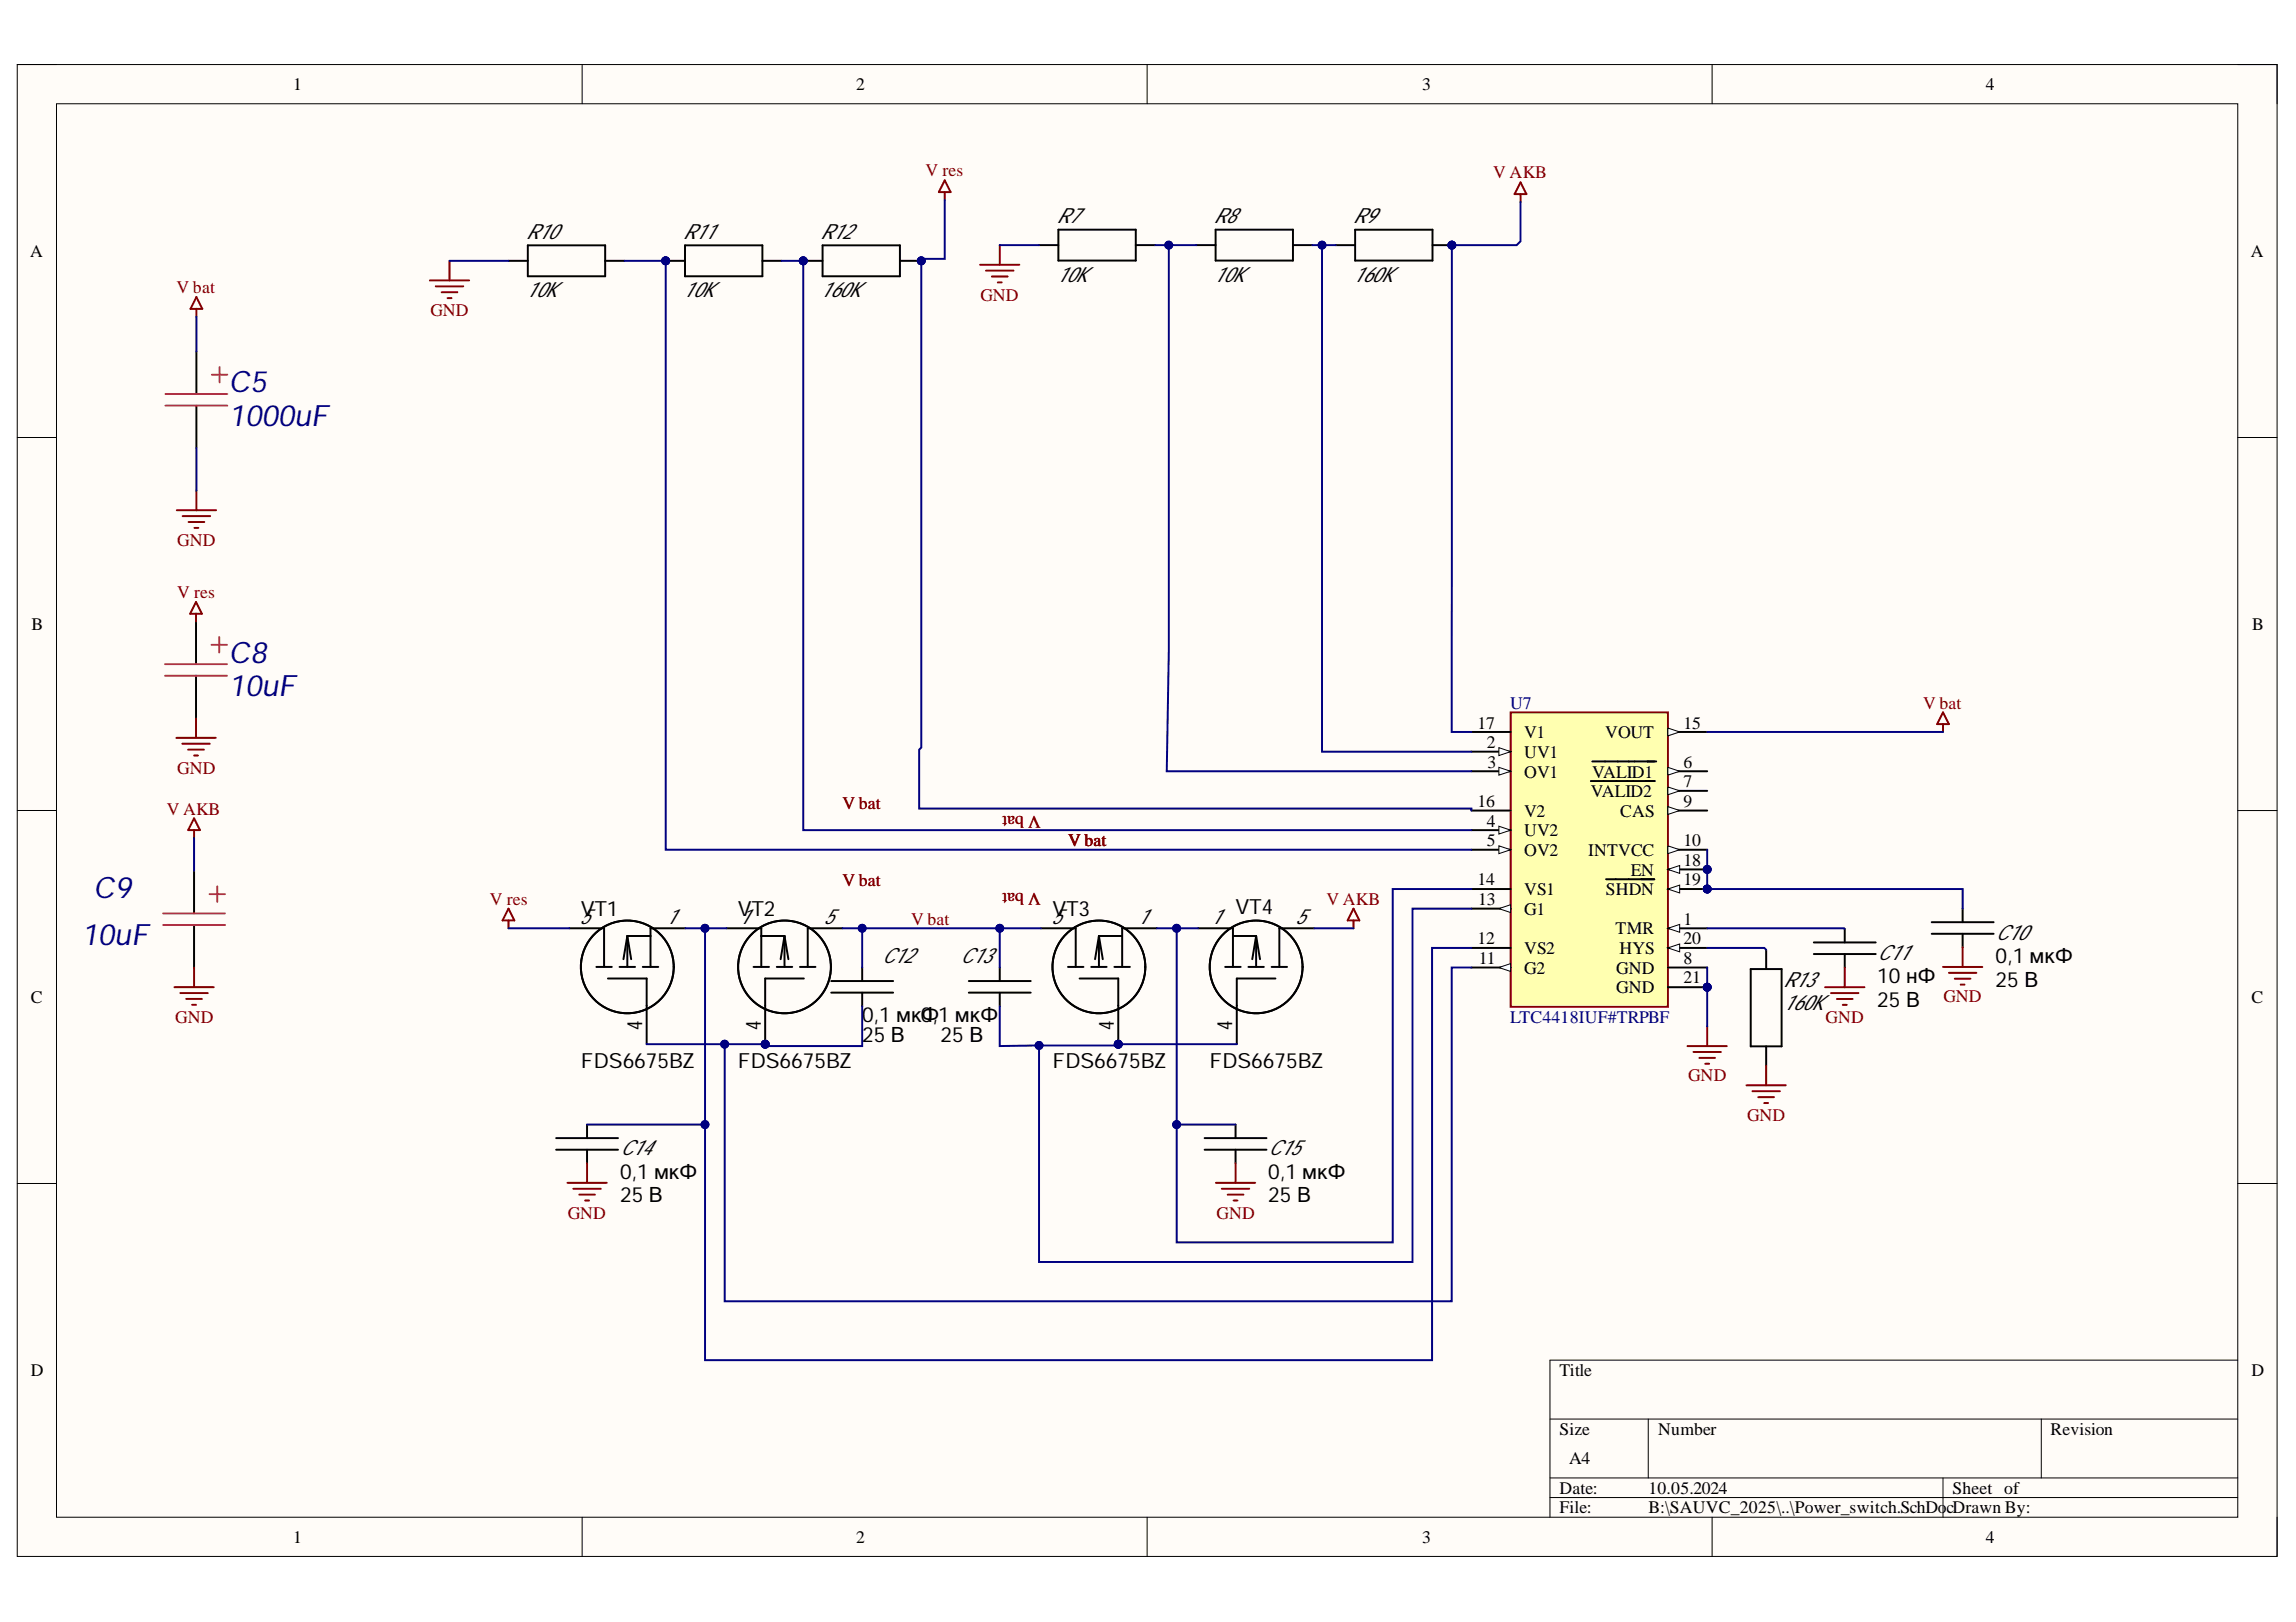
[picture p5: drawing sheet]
<svg xmlns="http://www.w3.org/2000/svg" width="297mm" height="210mm" viewBox="0 0 297 210" stroke-linecap="round" stroke-linejoin="round" font-family="sans-serif">
<defs><g id="words">
<g font-size="3.9" fill="#000080">
<text x="29.6" y="50.7">C5</text>
<text x="29.6" y="55.1">1000uF</text>
<text x="29.6" y="85.7">C8</text>
<text x="29.6" y="90.1">10uF</text>
<text x="12.1" y="116.3">C9</text>
<text x="10.6" y="122.4">10uF</text>
</g>
<g font-size="2.7">
<text x="136.7" y="28.9">R7</text>
<text x="157" y="28.9">R8</text>
<text x="175" y="28.9">R9</text>
<text x="68" y="30.9">R10</text>
<text x="88.3" y="30.9">R11</text>
<text x="106.1" y="30.9">R12</text>
<text x="68" y="38.5">10K</text>
<text x="88.3" y="38.5">10K</text>
<text x="106.1" y="38.5">160K</text>
<text x="136.7" y="36.4">10K</text>
<text x="157" y="36.4">10K</text>
<text x="175" y="36.4">160K</text>
<text x="75" y="119.6">5</text>
<text x="75.1" y="118.5">VT1</text>
<text x="86.1" y="119.6">1</text>
<text x="95.5" y="118.5">VT2</text>
<text x="95.6" y="119.6">1</text>
<text x="106.5" y="119.6">5</text>
<text x="136" y="119.6">5</text>
<text x="136.2" y="118.5">VT3</text>
<text x="147.2" y="119.6">1</text>
<text x="156.6" y="119.6">1</text>
<text x="159.9" y="118.3">VT4</text>
<text x="167.6" y="119.6">5</text>
<text x="114.1" y="124.6">C12</text>
<text x="124.2" y="124.6">C13</text>
<text x="242.9" y="124.2">C11</text>
<text x="258.2" y="124.6">0,1 мкФ</text>
<text x="258.2" y="121.6">C10</text>
<text x="230.7" y="127.7">R13</text>
<text x="230.7" y="130.7">160K</text>
<text x="242.9" y="130.3">25 В</text>
<text x="242.9" y="127.3">10 нФ</text>
<text x="258.2" y="127.7">25 В</text>
<text x="83.1" y="133.3" transform="rotate(-90 83.1 133.3)">4</text>
<text x="98.4" y="133.3" transform="rotate(-90 98.4 133.3)">4</text>
<text x="111.5" y="134.8">25 В</text>
<text x="111.5" y="132.2">0,1 мкФ</text>
<text x="119.1" y="132.2">0,1 мкФ</text>
<text x="121.7" y="134.8">25 В</text>
<text x="144.1" y="133.3" transform="rotate(-90 144.1 133.3)">4</text>
<text x="159.4" y="133.3" transform="rotate(-90 159.4 133.3)">4</text>
<text x="75.1" y="138.2">FDS6675BZ</text>
<text x="95.5" y="138.2">FDS6675BZ</text>
<text x="136.2" y="138.2">FDS6675BZ</text>
<text x="156.5" y="138.2">FDS6675BZ</text>
<text x="80.2" y="149.5">C14</text>
<text x="164.1" y="149.5">C15</text>
<text x="80.2" y="155.6">25 В</text>
<text x="80.2" y="152.5">0,1 мкФ</text>
<text x="164.1" y="155.6">25 В</text>
<text x="164.1" y="152.5">0,1 мкФ</text>
</g>
<g font-size="2.3">
<text x="37.9" y="11.7">1</text>
<text x="110.8" y="11.7">2</text>
<text x="184" y="11.7">3</text>
<text x="256.9" y="11.7">4</text>
<text x="3.9" y="33.3">A</text>
<text x="291.2" y="33.3">A</text>
<text x="4.1" y="81.5">B</text>
<text x="291.4" y="81.5">B</text>
<text x="191.2" y="94.3">17</text>
<text x="197.2" y="95.5">V1</text>
<text x="207.7" y="95.5">VOUT</text>
<text x="217.8" y="94.3">15</text>
<text x="192.3" y="96.8">2</text>
<text x="192.4" y="99.4">3</text>
<text x="197.2" y="98.1">UV1</text>
<text x="197.2" y="100.6">OV1</text>
<text x="206" y="100.6">VALID1</text>
<text x="217.8" y="99.4">6</text>
<text x="217.8" y="101.9">7</text>
<text x="191.2" y="104.4">16</text>
<text x="192.3" y="107">4</text>
<text x="197.2" y="105.7">V2</text>
<text x="205.8" y="103.2">VALID2</text>
<text x="209.6" y="105.7">CAS</text>
<text x="217.8" y="104.4">9</text>
<text x="192.3" y="109.5">5</text>
<text x="197.2" y="108.2">UV2</text>
<text x="197.2" y="110.8">OV2</text>
<text x="205.5" y="110.8">INTVCC</text>
<text x="211" y="113.3">EN</text>
<text x="217.8" y="109.5">10</text>
<text x="217.8" y="112">18</text>
<text x="191.2" y="114.6">14</text>
<text x="191.2" y="117.1">13</text>
<text x="197.2" y="115.8">VS1</text>
<text x="197.2" y="118.4">G1</text>
<text x="207.7" y="115.8">SHDN</text>
<text x="217.8" y="114.6">19</text>
<text x="217.8" y="119.6">1</text>
<text x="191.2" y="122.2">12</text>
<text x="191.3" y="124.7">11</text>
<text x="197.2" y="123.5">VS2</text>
<text x="197.2" y="126">G2</text>
<text x="209" y="120.9">TMR</text>
<text x="209.1" y="126">GND</text>
<text x="209.5" y="123.5">HYS</text>
<text x="217.8" y="122.2">20</text>
<text x="217.8" y="124.7">8</text>
<text x="4" y="129.8">C</text>
<text x="209.1" y="128.5">GND</text>
<text x="217.8" y="127.3">21</text>
<text x="291.3" y="129.8">C</text>
<text x="4" y="178.1">D</text>
<text x="201.7" y="178.1">Title</text>
<text x="291.3" y="178.1">D</text>
<text x="201.7" y="185.7">Size</text>
<text x="214.5" y="185.7">Number</text>
<text x="265.3" y="185.7">Revision</text>
<text x="203" y="189.5">A4</text>
<text x="201.7" y="193.3">Date:</text>
<text x="201.7" y="195.8">File:</text>
<text x="213.2" y="193.3">10.05.2024</text>
<text x="213.2" y="195.8">B:\SAUVC_2025\..\Power_switch.SchDo</text>
<text x="251.8" y="195.8">cDrawn By:</text>
<text x="252.6" y="193.3">Sheet of</text>
<text x="37.9" y="199.6">1</text>
<text x="110.8" y="199.6">2</text>
<text x="184" y="199.6">3</text>
<text x="256.9" y="199.6">4</text>
</g>
<g font-size="2.3" fill="#800000">
<text x="119.7" y="22.8">V res</text>
<text x="193.2" y="23.1">V AKB</text>
<text x="22.8" y="38">V bat</text>
<text x="55.7" y="40.9">GND</text>
<text x="126.8" y="38.9">GND</text>
<text x="22.9" y="70.6">GND</text>
<text x="22.9" y="77.5">V res</text>
<text x="248.8" y="91.7">V bat</text>
<text x="22.9" y="100.1">GND</text>
<text x="21.6" y="105.4">V AKB</text>
<text x="109" y="104.7">V bat</text>
<text x="134.6" y="105.6" transform="rotate(-180 134.6 105.6)">V bat</text>
<text x="138.2" y="109.5">V bat</text>
<text x="63.4" y="117.1">V res</text>
<text x="109" y="114.7">V bat</text>
<text x="117.9" y="119.6">V bat</text>
<text x="134.6" y="115.6" transform="rotate(-180 134.6 115.6)">V bat</text>
<text x="171.6" y="117.1">V AKB</text>
<text x="251.4" y="129.7">GND</text>
<text x="22.7" y="132.3">GND</text>
<text x="236.2" y="132.3">GND</text>
<text x="218.4" y="139.9">GND</text>
<text x="226" y="145">GND</text>
<text x="73.5" y="157.7">GND</text>
<text x="157.4" y="157.7">GND</text>
</g>
<g font-size="2.3" fill="#000080">
<text x="195.4" y="91.7">U7</text>
<text x="195.4" y="132.3">LTC4418IUF#TRPBF</text>
</g>
</g></defs>
<path d="M2.2 8.4h292.4v193h-292.4z" fill-rule="evenodd" fill="#fffcf8"/>
<path d="M2.2 8.4h292.4v193h-292.4z" fill="none" stroke="#000" stroke-width=".13"/>
<path d="M7.3 13.4h282.2v182.9h-282.2z" fill-rule="evenodd" fill="#fffcf8"/>
<g fill="none" stroke="#000" stroke-width=".13">
<path d="M2.2 8.3h5.1M7.3 13.4h282.2v182.9h-282.2zM75.3 8.3v5.1M148.4 8.3v5.1M221.5 8.4v5M289.5 8.4h5.1v5M2.2 56.6h5.1M289.5 56.6h5.1M2.2 104.9h5.1M289.5 104.9h5.1M2.2 153.2h5.1M289.5 153.2h5.1"/>
<path d="M289.5 176h-89v20.3M75.3 196.3v5.1M148.4 196.3v5.1M200.5 183.6h89M200.5 191.3h89M200.5 193.8h89M213.2 183.6v7.7M221.5 196.3v5.1M251.4 191.3v5M264.1 183.6v7.7M294.6 196.3v5.1"/>
</g>
<circle cx="99" cy="135.1" r=".51" fill="#000080"/>
<circle cx="99" cy="135.1" r=".51" fill="none" stroke="#000080" stroke-width=".13"/>
<g fill="none" stroke="#000" stroke-width=".25">
<path d="M97.5 125.1h2M98.5 120.1v5M98.5 121.1h3M100.5 125.1h2M101.5 121.1v4M101.5 121.1l.5 3M101.5 121.1l-.5 3M103.5 125.1h2M104 126.6h-5v8.5M104.5 120.1v5"/>
<circle cx="101.5" cy="125.1" r="6"/>
</g>
<circle cx="99" cy="135.1" r=".51" fill="#000080"/>
<circle cx="99" cy="135.1" r=".51" fill="none" stroke="#000080" stroke-width=".13"/>
<g fill="none" stroke="#000" stroke-width=".25">
<path d="M73.6 120.1h4.6v5M77.2 125.1h2M78.7 126.6h5v8.5M80.2 125.1h2M81.2 121.1h3M81.2 121.1v4M81.2 121.1l-.5 3M81.2 121.1l.5 3M83.2 125.1h2M88.7 120.1h-4.5v5M94 120.1h4.5M104.5 120.1h4.5"/>
<path d="M155 120.1h4.5v5M158.5 125.1h2M159.5 121.1h3M161.5 125.1h2M162.5 121.1v4M162.5 121.1l.5 3M162.5 121.1l-.5 3M164.5 125.1h2M165 126.6h-5v8.5M170 120.1h-4.5v5"/>
<circle cx="81.2" cy="125.1" r="6"/>
<circle cx="162.5" cy="125.1" r="6"/>
</g>
<circle cx="144.7" cy="135.1" r=".51" fill="#000080"/>
<circle cx="144.7" cy="135.1" r=".51" fill="none" stroke="#000080" stroke-width=".13"/>
<g fill="none" stroke="#000" stroke-width=".25">
<path d="M138.2 125.1h2M139.2 120.1v5M139.7 126.6h5v8.5M141.2 125.1h2M142.2 121.1h3M142.2 121.1v4M142.2 121.1l-.5 3M142.2 121.1l.5 3M144.2 125.1h2M145.2 120.1v5"/>
<circle cx="142.2" cy="125.1" r="6"/>
</g>
<circle cx="144.7" cy="135.1" r=".51" fill="#000080"/>
<circle cx="144.7" cy="135.1" r=".51" fill="none" stroke="#000080" stroke-width=".13"/>
<path d="M134.7 120.1h4.5M145.2 120.1h4.5" fill="none" stroke="#000" stroke-width=".25"/>
<circle cx="220.9" cy="112.5" r=".51" fill="#000080"/>
<circle cx="220.9" cy="112.5" r=".51" fill="none" stroke="#000080" stroke-width=".13"/>
<circle cx="220.9" cy="115" r=".51" fill="#000080"/>
<circle cx="220.9" cy="115" r=".51" fill="none" stroke="#000080" stroke-width=".13"/>
<circle cx="220.9" cy="127.8" r=".51" fill="#000080"/>
<circle cx="220.9" cy="127.8" r=".51" fill="none" stroke="#000080" stroke-width=".13"/>
<path d="M195.4 92.2h20.4v38.1h-20.4z" fill-rule="evenodd" fill="#ffffb0"/>
<path d="M195.4 92.2h20.4v38.1h-20.4z" fill="none" stroke="#800000" stroke-width=".25"/>
<path d="M190.4 94.7h5M190.4 97.3h5" fill="none" stroke="#000" stroke-width=".25"/>
<path d="M193.9 96.8l1.5 .5-1.5 .5z" fill="#f8fcff"/>
<path d="M193.9 96.8l1.5 .5-1.5 .5z" fill="none" stroke="#000" stroke-width=".13"/>
<path d="M190.4 99.8h5" fill="none" stroke="#000" stroke-width=".25"/>
<path d="M193.9 99.3l1.5 .5-1.5 .5z" fill="#f8fcff"/>
<path d="M193.9 99.3l1.5 .5-1.5 .5z" fill="none" stroke="#000" stroke-width=".13"/>
<path d="M190.4 104.9h5M190.4 107.4h5" fill="none" stroke="#000" stroke-width=".25"/>
<path d="M193.9 106.9l1.5 .5-1.5 .5z" fill="#f8fcff"/>
<path d="M193.9 106.9l1.5 .5-1.5 .5z" fill="none" stroke="#000" stroke-width=".13"/>
<path d="M190.4 110h5" fill="none" stroke="#000" stroke-width=".25"/>
<path d="M193.9 109.5l1.5 .5-1.5 .5z" fill="#f8fcff"/>
<path d="M193.9 109.5l1.5 .5-1.5 .5z" fill="none" stroke="#000" stroke-width=".13"/>
<path d="M190.4 115h5M190.4 117.6h5" fill="none" stroke="#000" stroke-width=".25"/>
<path d="M193.9 117.6l1.5-.5v1z" fill="#f8fcff"/>
<path d="M193.9 117.6l1.5-.5v1z" fill="none" stroke="#000" stroke-width=".13"/>
<path d="M190.4 122.7h5M190.4 125.2h5" fill="none" stroke="#000" stroke-width=".25"/>
<path d="M193.9 125.2l1.5-.5v1z" fill="#f8fcff"/>
<path d="M193.9 125.2l1.5-.5v1z" fill="none" stroke="#000" stroke-width=".13"/>
<path d="M215.8 94.7h5.1" fill="none" stroke="#000" stroke-width=".25"/>
<path d="M215.8 94.2l1.5 .5-1.5 .5z" fill="#f8fcff"/>
<path d="M215.8 94.2l1.5 .5-1.5 .5z" fill="none" stroke="#000" stroke-width=".13"/>
<path d="M215.8 99.8h5.1" fill="none" stroke="#000" stroke-width=".25"/>
<path d="M215.8 99.3l1.5 .5-1.5 .5z" fill="#f8fcff"/>
<path d="M215.8 99.3l1.5 .5-1.5 .5z" fill="none" stroke="#000" stroke-width=".13"/>
<path d="M206 98.5h8.3M215.8 102.3h5.1" fill="none" stroke="#000" stroke-width=".25"/>
<path d="M215.8 101.8l1.5 .5-1.5 .6z" fill="#f8fcff"/>
<path d="M215.8 101.8l1.5 .5-1.5 .6z" fill="none" stroke="#000" stroke-width=".13"/>
<path d="M205.8 101.1h8.3M215.8 104.9h5.1" fill="none" stroke="#000" stroke-width=".25"/>
<path d="M215.8 104.4l1.5 .5-1.5 .5z" fill="#f8fcff"/>
<path d="M215.8 104.4l1.5 .5-1.5 .5z" fill="none" stroke="#000" stroke-width=".13"/>
<path d="M215.8 110h5.1" fill="none" stroke="#000" stroke-width=".25"/>
<path d="M215.8 109.5l1.5 .5-1.5 .5z" fill="#f8fcff"/>
<path d="M215.8 109.5l1.5 .5-1.5 .5z" fill="none" stroke="#000" stroke-width=".13"/>
<path d="M215.8 112.5h5.1" fill="none" stroke="#000" stroke-width=".25"/>
<path d="M215.8 112.5l1.5-.5v1z" fill="#f8fcff"/>
<path d="M215.8 112.5l1.5-.5v1z" fill="none" stroke="#000" stroke-width=".13"/>
<circle cx="220.9" cy="112.5" r=".51" fill="#000080"/>
<circle cx="220.9" cy="112.5" r=".51" fill="none" stroke="#000080" stroke-width=".13"/>
<path d="M215.8 115h5.1" fill="none" stroke="#000" stroke-width=".25"/>
<path d="M215.8 115l1.5-.5v1.1z" fill="#f8fcff"/>
<path d="M215.8 115l1.5-.5v1.1z" fill="none" stroke="#000" stroke-width=".13"/>
<path d="M207.8 113.8h6.2" fill="none" stroke="#000" stroke-width=".25"/>
<circle cx="220.9" cy="115" r=".51" fill="#000080"/>
<circle cx="220.9" cy="115" r=".51" fill="none" stroke="#000080" stroke-width=".13"/>
<path d="M215.8 120.1h5.1" fill="none" stroke="#000" stroke-width=".25"/>
<path d="M215.8 120.1l1.5-.5v1z" fill="#f8fcff"/>
<path d="M215.8 120.1l1.5-.5v1z" fill="none" stroke="#000" stroke-width=".13"/>
<path d="M215.8 122.7h5.1" fill="none" stroke="#000" stroke-width=".25"/>
<path d="M215.8 122.7l1.5-.5v1z" fill="#f8fcff"/>
<path d="M215.8 122.7l1.5-.5v1z" fill="none" stroke="#000" stroke-width=".13"/>
<path d="M215.8 125.2h5.1M215.8 127.8h5.1" fill="none" stroke="#000" stroke-width=".25"/>
<circle cx="220.9" cy="127.8" r=".51" fill="#000080"/>
<circle cx="220.9" cy="127.8" r=".51" fill="none" stroke="#000080" stroke-width=".13"/>
<g fill="none" stroke="#800000" stroke-width=".25">
<path d="M25.4 40v1M25.4 38.4l.8 1.6h-1.6zM22.9 66h5.1M23.6 66.8h3.6M24.4 67.6h2M25.2 68.3h.5M25.4 77.9l.7 1.5h-1.5zM25.4 79.4v1M25.4 63.5v2.5M22.8 95.5h5.1M23.6 96.2h3.5M24.3 97h2.1"/>
<path d="M25.1 97.8h.5M25.4 92.9v2.6M25.1 105.9l.8 1.5h-1.6zM25.1 107.4v1M65.8 117.6l.7 1.5h-1.5zM65.8 119.1v1M175.1 117.6l.8 1.5h-1.6zM175.1 119.1v1M22.6 127.7h5.1M23.3 128.5h3.6M24.1 129.3h2M24.9 130h.5"/>
<path d="M25.1 125.2v2.5M218.3 135.4h5.1M219.1 136.1h3.5M219.8 136.9h2.1M220.6 137.7h.5M220.9 132.8v2.6M228.5 137.9v2.5M236.1 127.8h5.1M236.9 128.5h3.5M237.6 129.3h2.1M238.4 130h.5M238.7 125.2v2.6"/>
<path d="M251.4 125.1h5.1M252.1 125.9h3.6M252.9 126.7h2M253.7 127.4h.5M253.9 122.6v2.5M73.4 153.1h5.1M74.2 153.8h3.5M74.9 154.6h2.1M75.7 155.4h.5M75.9 150.5v2.6M157.3 153.1h5.1M158.1 153.8h3.5"/>
<path d="M158.8 154.6h2.1M159.6 155.4h.5M159.8 150.5v2.6M225.9 140.4h5.1M226.7 141.2h3.6M227.5 142h2M228.2 142.7h.5"/>
</g>
<g fill="none" stroke="#000" stroke-width=".25">
<path d="M134.4 31.7h2.5M136.9 29.7h10v4h-10zM146.9 31.7h2.5M154.8 31.7h2.5M157.3 29.7h10v4h-10zM167.3 31.7h2.5M25.4 45.5v5.5M25.4 52.5v5.5M25.4 80.4v5.5M25.4 87.4v5.5M25.1 112.7v5.5M25.1 119.7v5.5"/>
<path d="M249.9 119.3h8M253.9 117.6v1.7M107.5 128.5h8M107.5 127h8M111.5 125.2v1.8M111.5 128.5v1.7M125.3 128.5h8M125.3 127h8M129.3 125.2v1.8M129.3 128.5v1.7M226.5 125.4h4v10h-4zM228.5 122.9v2.5"/>
<path d="M228.5 135.4v2.5M234.7 123.5h8M234.7 122h8M238.7 120.2v1.8M238.7 123.5v1.7M249.9 120.8h8M253.9 120.8v1.8M72 148.8h8M72 147.3h8M75.9 145.5v1.8M75.9 148.8v1.7M155.8 148.8h8.1"/>
<path d="M155.8 147.3h8.1M159.8 145.5v1.8M159.8 148.8v1.7"/>
</g>
<path d="M21.4 51h8M21.4 52.5h8M27.4 48.5h2M28.4 47.5v2M21.4 85.9h8M21.4 87.4h8M27.4 83.4h2M28.4 82.4v2M21.1 118.2h8M21.1 119.7h8M27.1 115.7h2M28.1 114.7v2" fill="none" stroke="#da2467" stroke-width=".25"/>
<circle cx="187.8" cy="31.7" r=".51" fill="#000080"/>
<circle cx="187.8" cy="31.7" r=".51" fill="none" stroke="#000080" stroke-width=".13"/>
<path d="M175.3 29.7h10v4h-10zM185.3 31.7h2.5" fill="none" stroke="#000" stroke-width=".25"/>
<circle cx="187.8" cy="31.7" r=".51" fill="#000080"/>
<circle cx="187.8" cy="31.7" r=".51" fill="none" stroke="#000080" stroke-width=".13"/>
<path d="M65.8 33.8h2.5M68.3 31.8h10v4h-10zM78.3 33.8h2.5M172.8 31.7h2.5" fill="none" stroke="#000" stroke-width=".25"/>
<path d="M126.8 34.3h5.1M127.6 35h3.5M128.3 35.8h2.1M129.1 36.5h.5M129.3 31.7v2.6" fill="none" stroke="#800000" stroke-width=".25"/>
<circle cx="86.1" cy="33.8" r=".51" fill="#000080"/>
<circle cx="86.1" cy="33.8" r=".51" fill="none" stroke="#000080" stroke-width=".13"/>
<path d="M86.1 33.8h2.5M88.6 31.8h10v4h-10zM98.6 33.8h2.5" fill="none" stroke="#000" stroke-width=".25"/>
<circle cx="86.1" cy="33.8" r=".51" fill="#000080"/>
<circle cx="86.1" cy="33.8" r=".51" fill="none" stroke="#000080" stroke-width=".13"/>
<circle cx="103.9" cy="33.8" r=".51" fill="#000080"/>
<circle cx="103.9" cy="33.8" r=".51" fill="none" stroke="#000080" stroke-width=".13"/>
<path d="M103.9 33.8h2.5M106.4 31.8h10v4h-10zM116.4 33.8h2.5" fill="none" stroke="#000" stroke-width=".25"/>
<circle cx="103.9" cy="33.8" r=".51" fill="#000080"/>
<circle cx="103.9" cy="33.8" r=".51" fill="none" stroke="#000080" stroke-width=".13"/>
<path d="M55.6 36.3h5.1M56.4 37.1h3.5M57.1 37.8h2.1M57.9 38.6h.5M58.2 33.8v2.5M122.2 23.3l.8 1.6h-1.5zM122.2 24.9v1M196.7 23.6l.8 1.5h-1.6zM196.7 25.1v1M251.4 92.2l.7 1.5h-1.5zM251.4 93.7v1" fill="none" stroke="#800000" stroke-width=".25"/>
<path d="M25.4 41v4.5M25.4 58v5.5M25.1 108.4v4.3M220.9 110v5" fill="none" stroke="#000080" stroke-width=".25"/>
<circle cx="220.9" cy="112.5" r=".51" fill="#000080"/>
<circle cx="220.9" cy="112.5" r=".51" fill="none" stroke="#000080" stroke-width=".13"/>
<circle cx="220.9" cy="115" r=".51" fill="#000080"/>
<circle cx="220.9" cy="115" r=".51" fill="none" stroke="#000080" stroke-width=".13"/>
<path d="M220.9 115h33v2.6" fill="none" stroke="#000080" stroke-width=".25"/>
<circle cx="220.9" cy="115" r=".51" fill="#000080"/>
<circle cx="220.9" cy="115" r=".51" fill="none" stroke="#000080" stroke-width=".13"/>
<path d="M220.9 120.1h17.7l.1 .1M220.9 122.7h7.3l.3 .2M220.9 125.2v2.6" fill="none" stroke="#000080" stroke-width=".25"/>
<circle cx="220.9" cy="127.8" r=".51" fill="#000080"/>
<circle cx="220.9" cy="127.8" r=".51" fill="none" stroke="#000080" stroke-width=".13"/>
<path d="M220.9 127.8v5" fill="none" stroke="#000080" stroke-width=".25"/>
<circle cx="220.9" cy="127.8" r=".51" fill="#000080"/>
<circle cx="220.9" cy="127.8" r=".51" fill="none" stroke="#000080" stroke-width=".13"/>
<path d="M83.7 135.1h15.3" fill="none" stroke="#000080" stroke-width=".25"/>
<circle cx="93.7" cy="135.1" r=".51" fill="#000080"/>
<circle cx="93.7" cy="135.1" r=".51" fill="none" stroke="#000080" stroke-width=".13"/>
<circle cx="99" cy="135.1" r=".51" fill="#000080"/>
<circle cx="99" cy="135.1" r=".51" fill="none" stroke="#000080" stroke-width=".13"/>
<path d="M111.5 130.2v5.2h-12.5v-.3" fill="none" stroke="#000080" stroke-width=".25"/>
<circle cx="99" cy="135.1" r=".51" fill="#000080"/>
<circle cx="99" cy="135.1" r=".51" fill="none" stroke="#000080" stroke-width=".13"/>
<path d="M144.7 135.1h15.3" fill="none" stroke="#000080" stroke-width=".25"/>
<circle cx="144.7" cy="135.1" r=".51" fill="#000080"/>
<circle cx="144.7" cy="135.1" r=".51" fill="none" stroke="#000080" stroke-width=".13"/>
<path d="M75.9 145.5h15.3" fill="none" stroke="#000080" stroke-width=".25"/>
<circle cx="91.2" cy="145.5" r=".51" fill="#000080"/>
<circle cx="91.2" cy="145.5" r=".51" fill="none" stroke="#000080" stroke-width=".13"/>
<path d="M152.2 145.5h7.6" fill="none" stroke="#000080" stroke-width=".25"/>
<circle cx="152.2" cy="145.5" r=".51" fill="#000080"/>
<circle cx="152.2" cy="145.5" r=".51" fill="none" stroke="#000080" stroke-width=".13"/>
<path d="M88.7 120.1h5.3" fill="none" stroke="#000080" stroke-width=".25"/>
<circle cx="91.2" cy="120.1" r=".51" fill="#000080"/>
<circle cx="91.2" cy="120.1" r=".51" fill="none" stroke="#000080" stroke-width=".13"/>
<path d="M91.2 120.1v55.9h94.1v-53.3h5.1" fill="none" stroke="#000080" stroke-width=".25"/>
<circle cx="91.2" cy="120.1" r=".51" fill="#000080"/>
<circle cx="91.2" cy="120.1" r=".51" fill="none" stroke="#000080" stroke-width=".13"/>
<circle cx="91.2" cy="145.5" r=".51" fill="#000080"/>
<circle cx="91.2" cy="145.5" r=".51" fill="none" stroke="#000080" stroke-width=".13"/>
<path d="M129.3 120.1v5.1" fill="none" stroke="#000080" stroke-width=".25"/>
<circle cx="129.3" cy="120.1" r=".51" fill="#000080"/>
<circle cx="129.3" cy="120.1" r=".51" fill="none" stroke="#000080" stroke-width=".13"/>
<path d="M111.5 120.1v5.1" fill="none" stroke="#000080" stroke-width=".25"/>
<circle cx="111.5" cy="120.1" r=".51" fill="#000080"/>
<circle cx="111.5" cy="120.1" r=".51" fill="none" stroke="#000080" stroke-width=".13"/>
<path d="M190.4 125.2h-2.6v43.2h-94v-33.3" fill="none" stroke="#000080" stroke-width=".25"/>
<circle cx="93.7" cy="135.1" r=".51" fill="#000080"/>
<circle cx="93.7" cy="135.1" r=".51" fill="none" stroke="#000080" stroke-width=".13"/>
<path d="M190.4 117.6h-7.7v45.7h-48.3v-28" fill="none" stroke="#000080" stroke-width=".25"/>
<circle cx="134.4" cy="135.3" r=".51" fill="#000080"/>
<circle cx="134.4" cy="135.3" r=".51" fill="none" stroke="#000080" stroke-width=".13"/>
<path d="M65.8 120.1h7.8M129.3 130.2v5.2l15.2-.1 .2-.2M170 120.1h5.1" fill="none" stroke="#000080" stroke-width=".25"/>
<circle cx="134.4" cy="135.3" r=".51" fill="#000080"/>
<circle cx="134.4" cy="135.3" r=".51" fill="none" stroke="#000080" stroke-width=".13"/>
<circle cx="144.7" cy="135.1" r=".51" fill="#000080"/>
<circle cx="144.7" cy="135.1" r=".51" fill="none" stroke="#000080" stroke-width=".13"/>
<path d="M149.7 120.1h5.3" fill="none" stroke="#000080" stroke-width=".25"/>
<circle cx="152.2" cy="120.1" r=".51" fill="#000080"/>
<circle cx="152.2" cy="120.1" r=".51" fill="none" stroke="#000080" stroke-width=".13"/>
<path d="M190.4 115h-10.2v45.8h-28v-40.7" fill="none" stroke="#000080" stroke-width=".25"/>
<circle cx="152.2" cy="120.1" r=".51" fill="#000080"/>
<circle cx="152.2" cy="120.1" r=".51" fill="none" stroke="#000080" stroke-width=".13"/>
<circle cx="152.2" cy="145.5" r=".51" fill="#000080"/>
<circle cx="152.2" cy="145.5" r=".51" fill="none" stroke="#000080" stroke-width=".13"/>
<path d="M80.8 33.8h5.3" fill="none" stroke="#000080" stroke-width=".25"/>
<circle cx="86.1" cy="33.8" r=".51" fill="#000080"/>
<circle cx="86.1" cy="33.8" r=".51" fill="none" stroke="#000080" stroke-width=".13"/>
<path d="M101.1 33.8h2.8" fill="none" stroke="#000080" stroke-width=".25"/>
<circle cx="103.9" cy="33.8" r=".51" fill="#000080"/>
<circle cx="103.9" cy="33.8" r=".51" fill="none" stroke="#000080" stroke-width=".13"/>
<path d="M58.2 33.8h7.6M86.1 33.8v76.2h104.3" fill="none" stroke="#000080" stroke-width=".25"/>
<circle cx="86.1" cy="33.8" r=".51" fill="#000080"/>
<circle cx="86.1" cy="33.8" r=".51" fill="none" stroke="#000080" stroke-width=".13"/>
<path d="M103.9 33.8v73.6h86.5" fill="none" stroke="#000080" stroke-width=".25"/>
<circle cx="103.9" cy="33.8" r=".51" fill="#000080"/>
<circle cx="103.9" cy="33.8" r=".51" fill="none" stroke="#000080" stroke-width=".13"/>
<path d="M119.2 33.8v62.9l-.3 .3v7.6h71.5v.3" fill="none" stroke="#000080" stroke-width=".25"/>
<circle cx="119.2" cy="33.8" r=".51" fill="#000080"/>
<circle cx="119.2" cy="33.8" r=".51" fill="none" stroke="#000080" stroke-width=".13"/>
<path d="M118.9 33.8h.3" fill="none" stroke="#000080" stroke-width=".25"/>
<circle cx="119.2" cy="33.8" r=".51" fill="#000080"/>
<circle cx="119.2" cy="33.8" r=".51" fill="none" stroke="#000080" stroke-width=".13"/>
<path d="M122.2 25.9v7.6h-3v.3" fill="none" stroke="#000080" stroke-width=".25"/>
<circle cx="119.2" cy="33.8" r=".51" fill="#000080"/>
<circle cx="119.2" cy="33.8" r=".51" fill="none" stroke="#000080" stroke-width=".13"/>
<path d="M169.8 31.7h3" fill="none" stroke="#000080" stroke-width=".25"/>
<circle cx="171" cy="31.7" r=".51" fill="#000080"/>
<circle cx="171" cy="31.7" r=".51" fill="none" stroke="#000080" stroke-width=".13"/>
<path d="M149.4 31.7h5.4" fill="none" stroke="#000080" stroke-width=".25"/>
<circle cx="151.2" cy="31.7" r=".51" fill="#000080"/>
<circle cx="151.2" cy="31.7" r=".51" fill="none" stroke="#000080" stroke-width=".13"/>
<path d="M129.3 31.7h5.1M151.2 31.7v52.6l-.3 15.5h39.5" fill="none" stroke="#000080" stroke-width=".25"/>
<circle cx="151.2" cy="31.7" r=".51" fill="#000080"/>
<circle cx="151.2" cy="31.7" r=".51" fill="none" stroke="#000080" stroke-width=".13"/>
<path d="M171 31.7v65.6h19.4" fill="none" stroke="#000080" stroke-width=".25"/>
<circle cx="171" cy="31.7" r=".51" fill="#000080"/>
<circle cx="171" cy="31.7" r=".51" fill="none" stroke="#000080" stroke-width=".13"/>
<path d="M187.8 31.7v63h2.6" fill="none" stroke="#000080" stroke-width=".25"/>
<circle cx="187.8" cy="31.7" r=".51" fill="#000080"/>
<circle cx="187.8" cy="31.7" r=".51" fill="none" stroke="#000080" stroke-width=".13"/>
<path d="M196.7 26.1v5.1l-.5 .5h-8.4" fill="none" stroke="#000080" stroke-width=".25"/>
<circle cx="187.8" cy="31.7" r=".51" fill="#000080"/>
<circle cx="187.8" cy="31.7" r=".51" fill="none" stroke="#000080" stroke-width=".13"/>
<path d="M220.9 94.7h30.5M109 120.1h25.7" fill="none" stroke="#000080" stroke-width=".25"/>
<circle cx="111.5" cy="120.1" r=".51" fill="#000080"/>
<circle cx="111.5" cy="120.1" r=".51" fill="none" stroke="#000080" stroke-width=".13"/>
<circle cx="129.3" cy="120.1" r=".51" fill="#000080"/>
<circle cx="129.3" cy="120.1" r=".51" fill="none" stroke="#000080" stroke-width=".13"/>
<use href="#words"/>
</svg>
